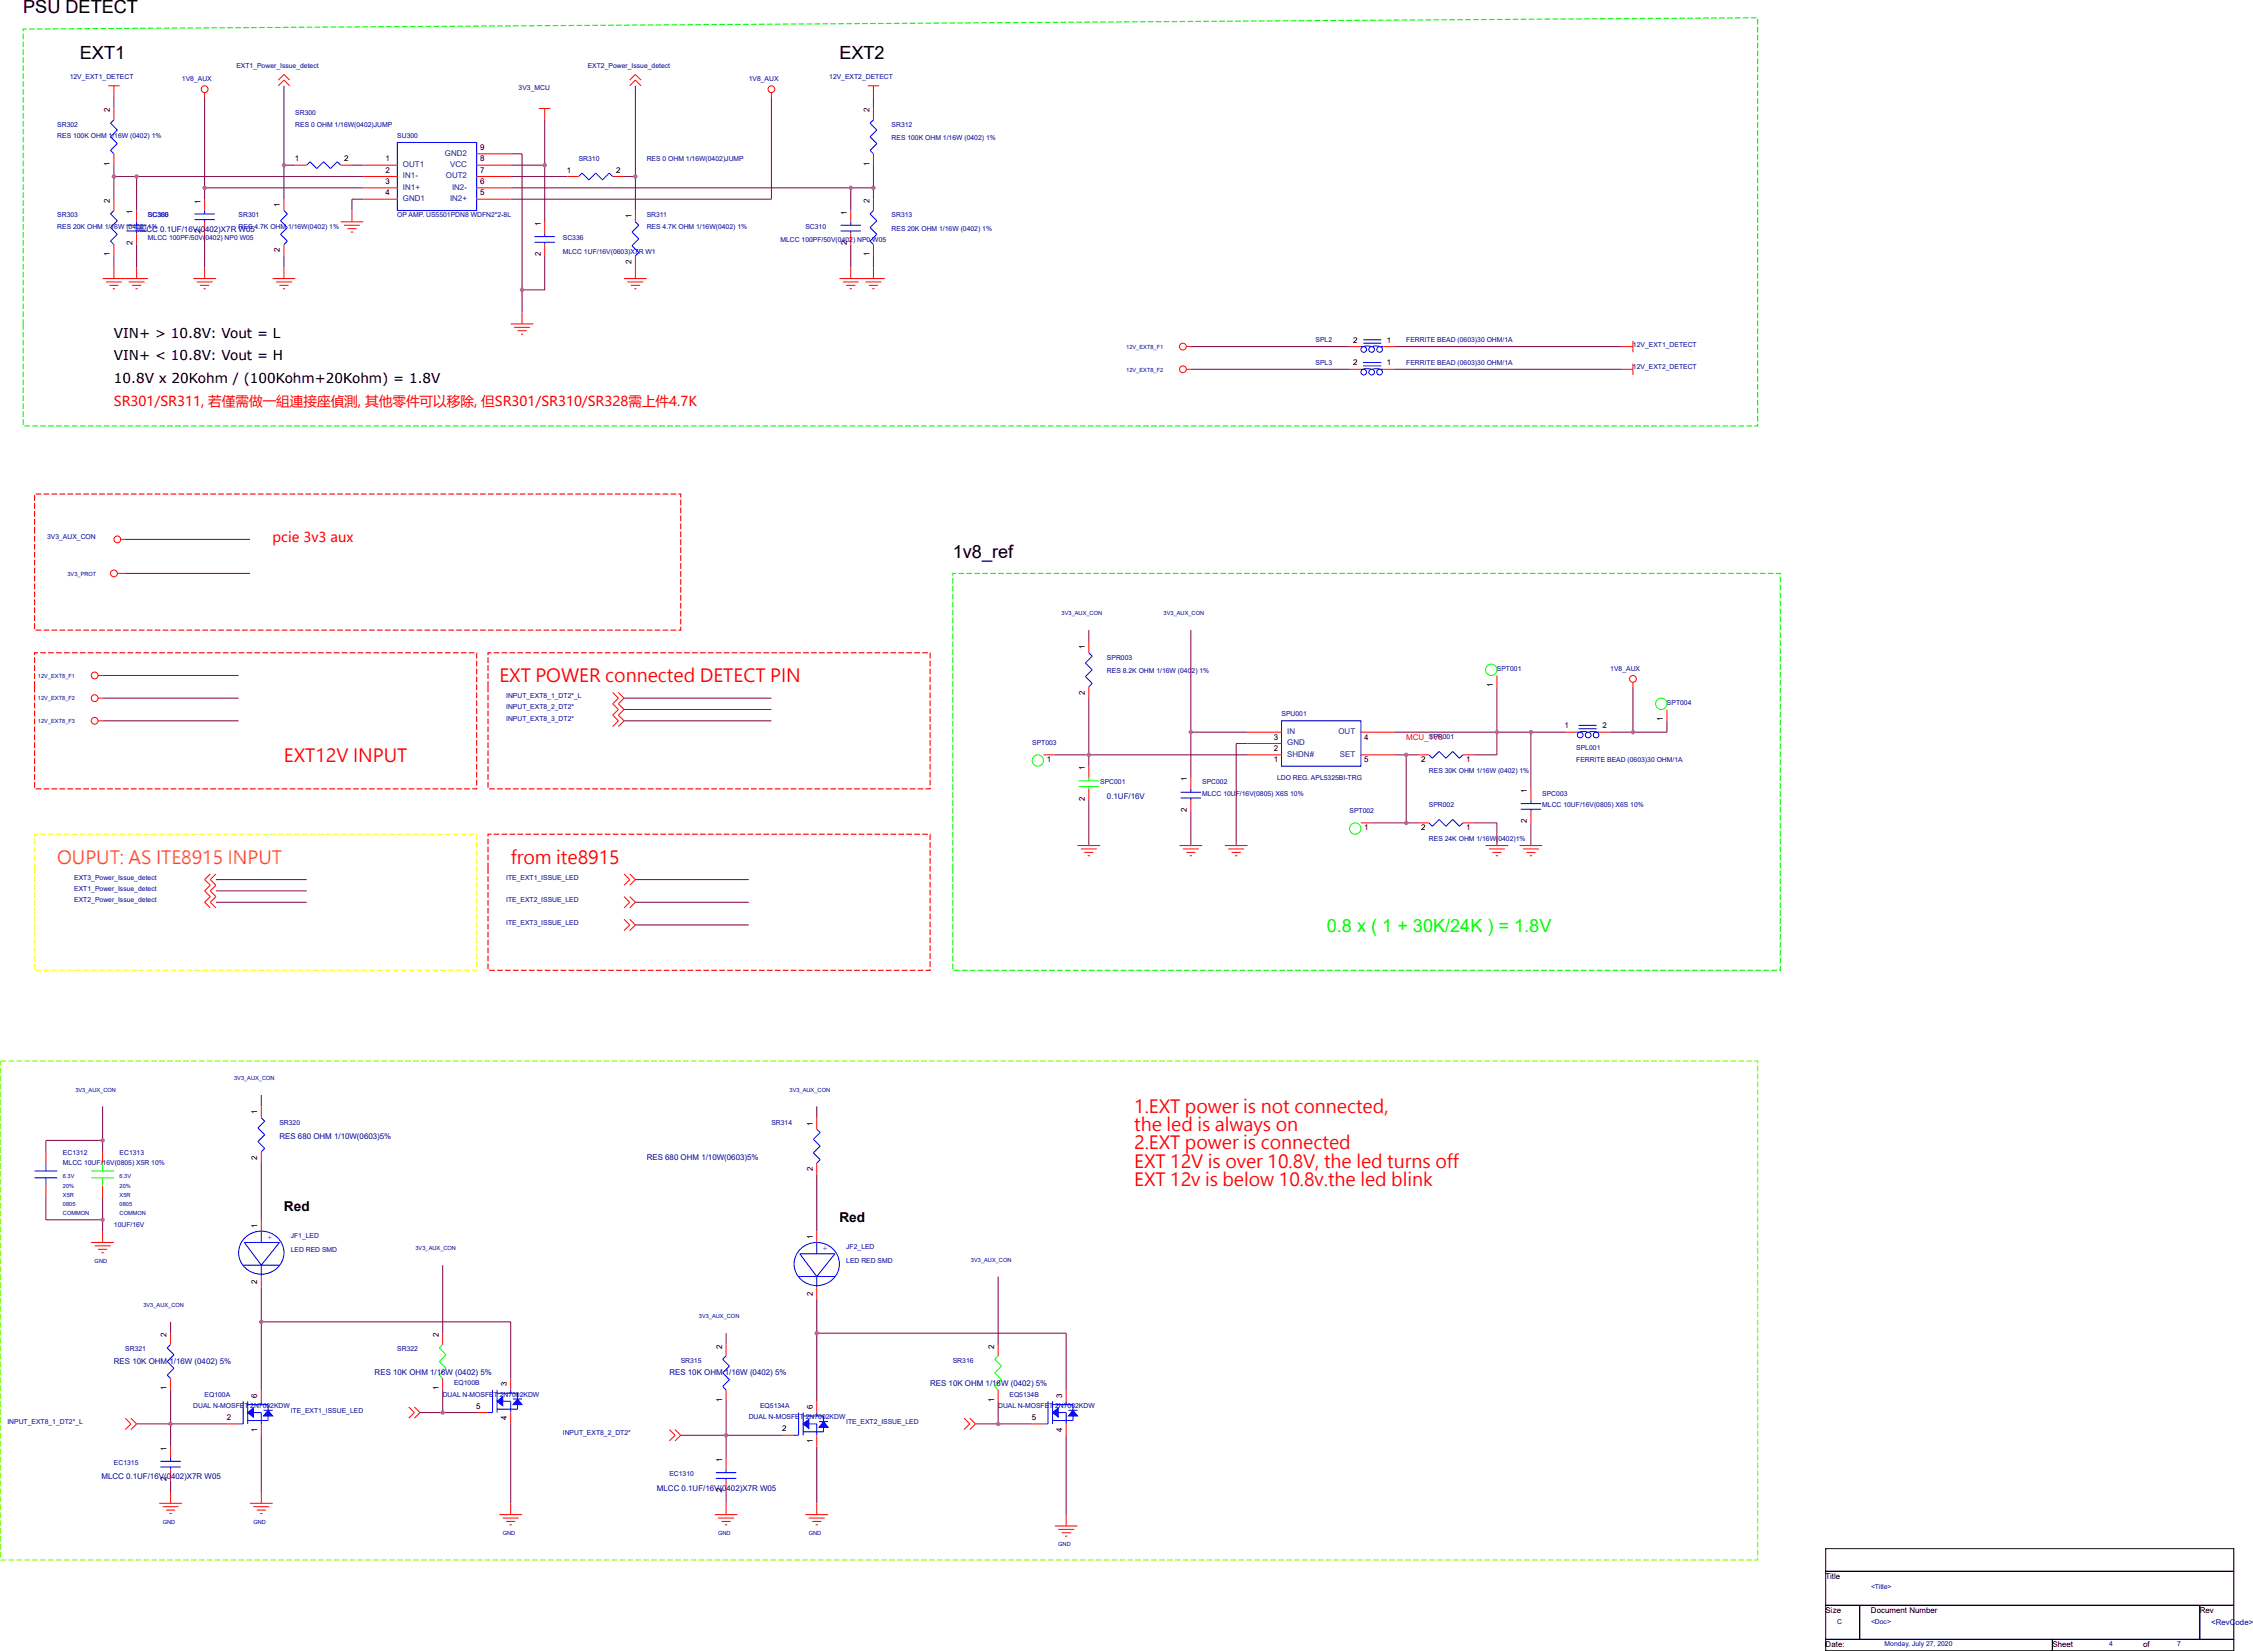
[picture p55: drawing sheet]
<svg xmlns="http://www.w3.org/2000/svg" width="271mm" height="199mm" viewBox="0 0 271 199" stroke-linecap="round" stroke-linejoin="round" font-family="sans-serif">
<defs><g id="words">
<g font-size="2.2">
<text x="2.8" y="1.6">PSU DETECT</text>
<text x="9.6" y="7">EXT1</text>
<text x="101.1" y="7">EXT2</text>
<text x="114.7" y="67.1">1v8_ref</text>
</g>
<g font-size="2.2" fill="#f00">
<text x="60.1" y="82.1">EXT POWER connected DETECT PIN</text>
<text x="34.2" y="91.7">EXT12V INPUT</text>
<text x="61.5" y="104">from ite8915</text>
<text x="136.6" y="134">1.EXT power is not connected,</text>
<text x="136.6" y="136.2">the led is always on</text>
<text x="136.6" y="138.4">2.EXT power is connected</text>
<text x="136.6" y="140.5">EXT 12V is over 10.8V, the led turns off</text>
<text x="136.6" y="142.7">EXT 12v is below 10.8v.the led blink</text>
</g>
<text font-size="2.2" fill="#ff8000" x="6.9" y="104">OUPUT: AS ITE8915 INPUT</text>
<text font-size="2.2" fill="#0f0" x="159.8" y="112.1">0.8 x ( 1 + 30K/24K ) = 1.8V</text>
<g font-size="1.6">
<text x="13.7" y="40.6">VIN+ &gt; 10.8V: Vout = L</text>
<text x="13.7" y="46.1">10.8V x 20Kohm / (100Kohm+20Kohm) = 1.8V</text>
<text x="13.7" y="43.4">VIN+ &lt; 10.8V: Vout = H</text>
<text x="34.2" y="145.7">Red</text>
<text x="101.1" y="147.1">Red</text>
</g>
<g font-size="1.6" fill="#f00">
<text x="13.7" y="48.8">SR301/SR311, 若僅需做一組連接座偵測, 其他零件可以移除, 但SR301/SR310/SR328需上件4.7K</text>
<text x="32.8" y="65.2">pcie 3v3 aux</text>
</g>
<g font-size="1">
<text x="13.2" y="13.5" transform="rotate(-90 13.2 13.5)">2</text>
<text x="104.7" y="13.5" transform="rotate(-90 104.7 13.5)">2</text>
<text x="13.2" y="19.9" transform="rotate(-90 13.2 19.9)">1</text>
<text x="35.5" y="19.4">1</text>
<text x="41.4" y="19.4">2</text>
<text x="46.4" y="19.4">1</text>
<text x="46.4" y="20.8">2</text>
<text x="46.4" y="22.1">3</text>
<text x="46.4" y="23.5">4</text>
<text x="57.8" y="23.5">5</text>
<text x="57.8" y="22.1">6</text>
<text x="57.8" y="20.8">7</text>
<text x="57.8" y="19.4">8</text>
<text x="57.8" y="18">9</text>
<text x="68.3" y="20.8">1</text>
<text x="74.2" y="20.8">2</text>
<text x="104.7" y="19.9" transform="rotate(-90 104.7 19.9)">1</text>
<text x="13.2" y="24.5" transform="rotate(-90 13.2 24.5)">2</text>
<text x="16" y="29.5" transform="rotate(-90 16 29.5)">2</text>
<text x="16" y="25.8" transform="rotate(-90 16 25.8)">1</text>
<text x="24.2" y="28.1" transform="rotate(-90 24.2 28.1)">2</text>
<text x="24.2" y="24.5" transform="rotate(-90 24.2 24.5)">1</text>
<text x="33.7" y="24.9" transform="rotate(-90 33.7 24.9)">1</text>
<text x="65.1" y="27.2" transform="rotate(-90 65.1 27.2)">1</text>
<text x="76" y="26.3" transform="rotate(-90 76 26.3)">1</text>
<text x="102" y="29.4" transform="rotate(-90 102 29.4)">2</text>
<text x="102" y="25.9" transform="rotate(-90 102 25.9)">1</text>
<text x="104.7" y="24.5" transform="rotate(-90 104.7 24.5)">2</text>
<text x="13.2" y="30.9" transform="rotate(-90 13.2 30.9)">1</text>
<text x="33.7" y="30.4" transform="rotate(-90 33.7 30.4)">2</text>
<text x="65.1" y="30.8" transform="rotate(-90 65.1 30.8)">2</text>
<text x="76" y="31.7" transform="rotate(-90 76 31.7)">2</text>
<text x="104.7" y="30.9" transform="rotate(-90 104.7 30.9)">1</text>
<text x="162.9" y="41.2">2</text>
<text x="167" y="41.2">1</text>
<text x="162.9" y="44">2</text>
<text x="167" y="44">1</text>
<text x="130.6" y="83.6" transform="rotate(-90 130.6 83.6)">2</text>
<text x="130.6" y="78.2" transform="rotate(-90 130.6 78.2)">1</text>
<text x="179.8" y="82.7" transform="rotate(-90 179.8 82.7)">1</text>
<text x="153.4" y="89">3</text>
<text x="164.3" y="89">4</text>
<text x="188.4" y="87.6">1</text>
<text x="192.9" y="87.6">2</text>
<text x="200.2" y="86.8" transform="rotate(-90 200.2 86.8)">1</text>
<text x="126" y="91.7">1</text>
<text x="130.6" y="92.7" transform="rotate(-90 130.6 92.7)">1</text>
<text x="142.9" y="94.1" transform="rotate(-90 142.9 94.1)">1</text>
<text x="153.4" y="91.7">1</text>
<text x="153.4" y="90.4">2</text>
<text x="164.3" y="91.7">5</text>
<text x="171.1" y="91.7">2</text>
<text x="176.5" y="91.7">1</text>
<text x="183.8" y="95.4" transform="rotate(-90 183.8 95.4)">1</text>
<text x="130.6" y="96.4" transform="rotate(-90 130.6 96.4)">2</text>
<text x="142.9" y="97.7" transform="rotate(-90 142.9 97.7)">2</text>
<text x="164.3" y="99.9">1</text>
<text x="171.1" y="99.9">2</text>
<text x="176.5" y="99.9">1</text>
<text x="183.8" y="99.1" transform="rotate(-90 183.8 99.1)">2</text>
<text x="31" y="134.1" transform="rotate(-90 31 134.1)">1</text>
<text x="97.9" y="135.5" transform="rotate(-90 97.9 135.5)">1</text>
<text x="31" y="139.6" transform="rotate(-90 31 139.6)">2</text>
<text x="97.9" y="140.9" transform="rotate(-90 97.9 140.9)">2</text>
<text x="31" y="147.8" transform="rotate(-90 31 147.8)">1</text>
<text x="97.9" y="149.1" transform="rotate(-90 97.9 149.1)">1</text>
<text x="31" y="154.6" transform="rotate(-90 31 154.6)">2</text>
<text x="97.9" y="155.9" transform="rotate(-90 97.9 155.9)">2</text>
<text x="20.1" y="160.9" transform="rotate(-90 20.1 160.9)">2</text>
<text x="52.8" y="160.9" transform="rotate(-90 52.8 160.9)">2</text>
<text x="20.1" y="167.3" transform="rotate(-90 20.1 167.3)">1</text>
<text x="52.8" y="167.3" transform="rotate(-90 52.8 167.3)">1</text>
<text x="61" y="166.9" transform="rotate(-90 61 166.9)">3</text>
<text x="86.9" y="162.3" transform="rotate(-90 86.9 162.3)">2</text>
<text x="119.7" y="162.3" transform="rotate(-90 119.7 162.3)">2</text>
<text x="27.3" y="170.9">2</text>
<text x="31" y="172.3" transform="rotate(-90 31 172.3)">1</text>
<text x="31" y="168.2" transform="rotate(-90 31 168.2)">6</text>
<text x="57.3" y="169.5">5</text>
<text x="61" y="171" transform="rotate(-90 61 171)">4</text>
<text x="86.9" y="168.7" transform="rotate(-90 86.9 168.7)">1</text>
<text x="94.2" y="172.3">2</text>
<text x="97.9" y="173.7" transform="rotate(-90 97.9 173.7)">1</text>
<text x="97.9" y="169.6" transform="rotate(-90 97.9 169.6)">6</text>
<text x="119.7" y="168.7" transform="rotate(-90 119.7 168.7)">1</text>
<text x="124.2" y="170.9">5</text>
<text x="127.9" y="172.3" transform="rotate(-90 127.9 172.3)">4</text>
<text x="127.9" y="168.2" transform="rotate(-90 127.9 168.2)">3</text>
<text x="20.1" y="178.2" transform="rotate(-90 20.1 178.2)">2</text>
<text x="20.1" y="174.6" transform="rotate(-90 20.1 174.6)">1</text>
<text x="86.9" y="179.6" transform="rotate(-90 86.9 179.6)">2</text>
<text x="86.9" y="176" transform="rotate(-90 86.9 176)">1</text>
<text x="219.8" y="190">Title</text>
<text x="219.8" y="194.1">Size</text>
<text x="225.3" y="194.1">Document Number</text>
<text x="264.9" y="194.1">Rev</text>
<text x="219.8" y="198.2">Date:</text>
<text x="247.1" y="198.2">Sheet</text>
<text x="258" y="198.2">of</text>
</g>
<g font-size="1" fill="#004080">
<text x="48.5" y="20.1">OUT1</text>
<text x="48.5" y="21.4">IN1-</text>
<text x="48.5" y="22.8">IN1+</text>
<text x="53.6" y="18.7">GND2</text>
<text x="53.7" y="21.4">OUT2</text>
<text x="54.2" y="20.1">VCC</text>
<text x="54.4" y="22.8">IN2-</text>
<text x="48.5" y="24.2">GND1</text>
<text x="54.2" y="24.2">IN2+</text>
<text x="155" y="89.7">GND</text>
<text x="155" y="88.3">IN</text>
<text x="161.2" y="88.3">OUT</text>
<text x="155" y="91.1">SHDN#</text>
<text x="161.3" y="91.1">SET</text>
</g>
<g font-size="1" fill="#0000a0">
<text x="16.3" y="27.9">MLCC 0.1UF/16V(0402)X7R W05</text>
<text x="133.3" y="96.2">0.1UF/16V</text>
<text x="33.6" y="137.1">RES 680 OHM 1/10W(0603)5%</text>
<text x="77.9" y="139.6">RES 680 OHM 1/10W(0603)5%</text>
<text x="13.7" y="164.1">RES 10K OHM 1/16W (0402) 5%</text>
<text x="45.1" y="165.5">RES 10K OHM 1/16W (0402) 5%</text>
<text x="80.6" y="165.5">RES 10K OHM 1/16W (0402) 5%</text>
<text x="112" y="166.9">RES 10K OHM 1/16W (0402) 5%</text>
<text x="12.2" y="178.1">MLCC 0.1UF/16V(0402)X7R W05</text>
<text x="79.1" y="179.4">MLCC 0.1UF/16V(0402)X7R W05</text>
<text x="266.2" y="195.5">&lt;RevCode&gt;</text>
</g>
<text font-size="1" fill="#f00" x="169.3" y="89.1">MCU_1V8</text>
<g font-size="1" fill="#00f">
<text x="32.2" y="148.6" transform="rotate(90 32.2 148.6)">+</text>
<text x="99.1" y="150" transform="rotate(90 99.1 150)">+</text>
</g>
<g font-size=".8" fill="#0000a0">
<text x="8.4" y="9.5">12V_EXT1_DETECT</text>
<text x="21.9" y="9.8">1V8_AUX</text>
<text x="28.5" y="8.1">EXT1_Power_Issue_detect</text>
<text x="62.4" y="10.9">3V3_MCU</text>
<text x="70.8" y="8.1">EXT2_Power_Issue_detect</text>
<text x="90.2" y="9.8">1V8_AUX</text>
<text x="99.8" y="9.5">12V_EXT2_DETECT</text>
<text x="6.9" y="15.2">SR302</text>
<text x="6.9" y="16.6">RES 100K OHM 1/16W (0402) 1%</text>
<text x="35.6" y="13.9">SR300</text>
<text x="35.6" y="15.2">RES 0 OHM 1/16W(0402)JUMP</text>
<text x="47.8" y="16.6">SU300</text>
<text x="107.3" y="15.2">SR312</text>
<text x="107.3" y="16.9">RES 100K OHM 1/16W (0402) 1%</text>
<text x="69.7" y="19.3">SR310</text>
<text x="77.9" y="19.3">RES 0 OHM 1/16W(0402)JUMP</text>
<text x="6.9" y="26.2">SR303</text>
<text x="6.9" y="27.5">RES 20K OHM 1/16W (0402) 1%</text>
<text x="17.8" y="26.2">SC366</text>
<text x="17.8" y="26.2">SC300</text>
<text x="17.8" y="28.9">MLCC 100PF/50V(0402) NP0 W05</text>
<text x="28.7" y="26.2">SR301</text>
<text x="28.7" y="27.5">RES 4.7K OHM 1/16W(0402) 1%</text>
<text x="47.8" y="26.2">OP AMP. US5501PDN8 WDFN2*2-8L</text>
<text x="67.8" y="28.9">SC336</text>
<text x="77.9" y="26.2">SR311</text>
<text x="77.9" y="27.5">RES 4.7K OHM 1/16W(0402) 1%</text>
<text x="94" y="29.2">MLCC 100PF/50V(0402) NP0 W05</text>
<text x="97" y="27.5">SC310</text>
<text x="107.3" y="26.2">SR313</text>
<text x="107.3" y="27.8">RES 20K OHM 1/16W (0402) 1%</text>
<text x="67.8" y="30.5">MLCC 1UF/16V(0603)X7R W1</text>
<text x="158.4" y="41.2">SPL2</text>
<text x="169.3" y="41.2">FERRITE BEAD (0603)30 OHM/1A</text>
<text x="196.6" y="41.7">12V_EXT1_DETECT</text>
<text x="158.4" y="43.9">SPL3</text>
<text x="169.3" y="43.9">FERRITE BEAD (0603)30 OHM/1A</text>
<text x="196.6" y="44.4">12V_EXT2_DETECT</text>
<text x="5.7" y="64.9">3V3_AUX_CON</text>
<text x="133.3" y="79.4">SPR003</text>
<text x="133.3" y="81">RES 8.2K OHM 1/16W (0402) 1%</text>
<text x="180.2" y="80.8">SPT001</text>
<text x="193.9" y="80.8">1V8_AUX</text>
<text x="60.9" y="84">INPUT_EXT8_1_DT2*_L</text>
<text x="60.9" y="85.4">INPUT_EXT8_2_DT2*</text>
<text x="60.9" y="86.8">INPUT_EXT8_3_DT2*</text>
<text x="124.3" y="89.6">SPT003</text>
<text x="154.3" y="86.2">SPU001</text>
<text x="172" y="88.9">SPR001</text>
<text x="200.7" y="84.8">SPT004</text>
<text x="132.5" y="94.4">SPC001</text>
<text x="144.7" y="94.4">SPC002</text>
<text x="144.7" y="95.8">MLCC 10UF/16V(0805) X6S 10%</text>
<text x="153.8" y="93.9">LDO REG. APL5325BI-TRG</text>
<text x="172" y="93">RES 30K OHM 1/16W (0402) 1%</text>
<text x="185.7" y="95.8">SPC003</text>
<text x="189.8" y="90.3">SPL001</text>
<text x="189.8" y="91.7">FERRITE BEAD (0603)30 OHM/1A</text>
<text x="162.5" y="97.8">SPT002</text>
<text x="172" y="97.1">SPR002</text>
<text x="172" y="101.2">RES 24K OHM 1/16W(0402)1%</text>
<text x="185.7" y="97.1">MLCC 10UF/16V(0805) X6S 10%</text>
<text x="8.9" y="105.9">EXT3_Power_Issue_detect</text>
<text x="8.9" y="107.2">EXT1_Power_Issue_detect</text>
<text x="60.9" y="105.9">ITE_EXT1_ISSUE_LED</text>
<text x="8.9" y="108.6">EXT2_Power_Issue_detect</text>
<text x="60.9" y="108.6">ITE_EXT2_ISSUE_LED</text>
<text x="60.9" y="111.3">ITE_EXT3_ISSUE_LED</text>
<text x="33.6" y="135.3">SR320</text>
<text x="92.9" y="135.3">SR314</text>
<text x="7.6" y="139">EC1312</text>
<text x="7.6" y="140.3">MLCC 10UF/16V(0805) X5R 10%</text>
<text x="14.4" y="139">EC1313</text>
<text x="13.7" y="147.6">10UF/16V</text>
<text x="35" y="149">JF1_LED</text>
<text x="35" y="150.6">LED RED SMD</text>
<text x="101.9" y="150.4">JF2_LED</text>
<text x="101.9" y="152">LED RED SMD</text>
<text x="15.1" y="162.6">SR321</text>
<text x="47.8" y="162.6">SR322</text>
<text x="54.7" y="166.7">EQ100B</text>
<text x="82" y="164">SR315</text>
<text x="114.7" y="164">SR316</text>
<text x=".9" y="171.4">INPUT_EXT8_1_DT2*_L</text>
<text x="23.3" y="169.5">DUAL N-MOSFET 2N7002KDW</text>
<text x="24.6" y="168.1">EQ100A</text>
<text x="35" y="170">ITE_EXT1_ISSUE_LED</text>
<text x="53.3" y="168.1">DUAL N-MOSFET 2N7002KDW</text>
<text x="67.8" y="172.7">INPUT_EXT8_2_DT2*</text>
<text x="90.2" y="170.8">DUAL N-MOSFET 2N7002KDW</text>
<text x="91.5" y="169.5">EQ5134A</text>
<text x="101.9" y="171.4">ITE_EXT2_ISSUE_LED</text>
<text x="120.2" y="169.5">DUAL N-MOSFET 2N7002KDW</text>
<text x="121.5" y="168.1">EQ5134B</text>
<text x="13.7" y="176.3">EC1315</text>
<text x="80.6" y="177.7">EC1310</text>
<text x="225.3" y="191.3">&lt;Title&gt;</text>
<text x="221.2" y="195.4">C</text>
<text x="225.3" y="195.4">&lt;Doc&gt;</text>
<text x="226.9" y="198.1">Monday, July 27, 2020</text>
<text x="253.9" y="198.1">4</text>
<text x="262.1" y="198.1">7</text>
</g>
<g font-size=".7" fill="#0000a0">
<text x="135.6" y="42">12V_EXT8_F1</text>
<text x="135.6" y="44.7">12V_EXT8_F2</text>
<text x="8.1" y="69.3">3V3_PROT</text>
<text x="127.8" y="74.1">3V3_AUX_CON</text>
<text x="140.1" y="74.1">3V3_AUX_CON</text>
<text x="4.6" y="81.6">12V_EXT8_F1</text>
<text x="4.6" y="84.3">12V_EXT8_F2</text>
<text x="4.6" y="87">12V_EXT8_F3</text>
<text x="9.1" y="131.4">3V3_AUX_CON</text>
<text x="28.2" y="130">3V3_AUX_CON</text>
<text x="95.1" y="131.4">3V3_AUX_CON</text>
<text x="7.6" y="141.8">6.3V</text>
<text x="7.6" y="143">20%</text>
<text x="14.4" y="141.8">6.3V</text>
<text x="14.4" y="143">20%</text>
<text x="7.6" y="146.3">COMMON</text>
<text x="7.6" y="145.2">0805</text>
<text x="7.6" y="144.1">X5R</text>
<text x="14.4" y="146.3">COMMON</text>
<text x="14.4" y="145.2">0805</text>
<text x="14.4" y="144.1">X5R</text>
<text x="11.4" y="152">GND</text>
<text x="50" y="150.5">3V3_AUX_CON</text>
<text x="116.9" y="151.9">3V3_AUX_CON</text>
<text x="17.3" y="157.3">3V3_AUX_CON</text>
<text x="84.1" y="158.7">3V3_AUX_CON</text>
<text x="19.6" y="183.4">GND</text>
<text x="30.5" y="183.4">GND</text>
<text x="60.5" y="184.8">GND</text>
<text x="86.5" y="184.8">GND</text>
<text x="97.4" y="184.8">GND</text>
<text x="127.4" y="186.1">GND</text>
</g>
</g></defs>
<g fill="none" stroke="#00f" stroke-width=".12">
<path d="M47.8 17.1h9.6v8.2h-9.6zM15.2 27.1h2.5M15.2 27.8h2.5M16.4 26.7v.4M16.4 27.8v.3M23.4 25.7h2.5M23.4 26.4h2.5M24.6 25.3v.4M24.6 26.4v.3M64.4 28.5h2.4M64.4 29.2h2.4M65.6 28.1v.4"/>
<path d="M65.6 29.2v.2M101.2 27.1h2.5M101.2 27.8h2.5M102.4 26.7v.4M102.4 27.8v.3M163.9 44.4h.4M163.9 41.7h.4M164.1 44.4h.7h.3M164.1 41.7l.3-.1 .7 .1M164.1 44h2.2M164.1 43.6h2.2M164.1 41.3h2.2"/>
<path d="M164.1 40.9h2.2M165.2 44.4h.7h.7M165.2 41.7l.3-.1 1.1 .1M142.2 95.4h2.4M142.2 96h2.4M143.4 94.9v.5M143.4 96v.3M154.3 86.8h9.6v5.4h-9.6zM183.1 96.7h2.5M183.1 97.4h2.5M184.3 96.3v.4M184.3 97.4v.3"/>
<path d="M189.8 88.1h.7h.7M190.1 87.7h2.1M190.1 87.3h2.1M191.3 88.1h.3h.6M192.1 88.1h.4M5.5 140v.9M4.2 140.9h2.7M4.2 141.8h2.7M5.5 141.8v.9M29.3 152.3h4.3M29.3 149.1a2.72 2.72 0 0 1 3.3-.7 2.72 2.72 0 0 1 1.5 3 2.73 2.73 0 0 1-3.2 1.9 2.73 2.73 0 0 1-2.1-3.1l.2-.6zM29.4 149.5h4.2"/>
<path d="M31.5 148.2v1.3M31.5 152.3v1.3M96.2 153.6h4.3M96.2 150.5a2.72 2.72 0 0 1 3.3-.7 2.72 2.72 0 0 1 1.5 2.9 2.73 2.73 0 0 1-3.2 2 2.73 2.73 0 0 1-2.1-3.2l.2-.5zM96.3 150.9h4.2M98.3 149.5v1.4M98.3 153.6v1.4M19.3 175.9h2.5M19.3 176.6h2.5M20.5 175.5v.4M20.5 176.6v.2M29.3 168.7v2.7h-.6"/>
<path d="M29.8 168.7v2.7M29.8 169.1h2.5v.6M30.5 170h1v1.4M31.5 168.7v.4M31.7 169.7h1.1M32.3 170.4v.6h-2.5M59.3 167.3v2.7h-.5M59.8 167.3v2.7M59.8 167.7h2.5v.7M60.5 168.7h1v1.3M61.5 167.3v.4M61.8 168.4h1.1"/>
<path d="M62.3 169.1v.5h-2.5M86.2 177.2h2.4M86.2 177.9h2.4M87.4 176.8v.4M87.4 177.9v.3M96.2 170v2.7h-.6M96.7 170v2.7M96.7 170.4h2.5v.7M97.4 171.4h.9v1.3M98.3 170v.4M98.6 171.1h1.1M99.2 171.8v.5h-2.5"/>
<path d="M126.2 168.7v2.7h-.6M126.7 169.1h2.5v.6M126.7 168.7v2.7M127.4 170h1v1.4M128.4 168.7v.4M128.6 169.7h1.1M129.2 170.4v.6h-2.5"/>
<circle cx="164.2" cy="42.1" r=".34"/>
<circle cx="164.2" cy="44.8" r=".34"/>
<circle cx="165.2" cy="42.1" r=".34"/>
<circle cx="165.2" cy="44.8" r=".34"/>
<circle cx="166.1" cy="44.8" r=".34"/>
<circle cx="166.1" cy="42.1" r=".34"/>
<circle cx="190.3" cy="88.5" r=".34"/>
<circle cx="191.2" cy="88.5" r=".34"/>
<circle cx="192.2" cy="88.5" r=".34"/>
</g>
<g fill="#00f" stroke="#00f" stroke-width=".12">
<path d="M59.8 168.7l.7-.6v1.1z"/>
<path d="M62.3 168.4l.6 .7h-1.1z"/>
<path d="M29.8 170l.7-.5v1.1z"/>
<path d="M32.3 169.7l.5 .7h-1.1z"/>
<path d="M126.7 170l.7-.5v1.1z"/>
<path d="M129.2 169.7l.5 .7h-1.1z"/>
<path d="M96.7 171.4l.7-.6v1.1z"/>
<path d="M99.2 171.1l.5 .7h-1.1z"/>
</g>
<g fill="none" stroke="#f00" stroke-width=".12">
<path d="M13 10.3h1.4M13.7 10.3v1.4M13.7 13.1v1.3M13.7 18.5v1.4M24.6 11.1v.6M35.6 19.9h1.3M41 19.9h1.4M43.7 19.9h4.1M57.4 19.9h4.1M57.4 18.5h4.1M64.9 13.1h1.4M65.6 13.1v1.3"/>
<path d="M92.9 11.1v.6M104.5 10.3h1.3M105.2 10.3v1.4M105.2 13.1v1.3M105.2 18.5v1.4M12.4 33.5h5.4M12.8 33.9h1.9M13.2 34.3h1.1M13.6 34.8h.3M13.7 24v1.3M13.7 29.4v1.4M13.7 32.2v1.3"/>
<path d="M15.5 33.9h1.9M15.9 34.3h1.1M16.3 34.8h.3M16.4 25.3v1.4M16.4 28.1v1.3M16.4 32.2v1.3M23.3 33.5h2.7M23.7 33.9h1.9M24.1 34.3h1.1M24.5 34.8h.3M24.6 24v1.3M24.6 26.7v1.4"/>
<path d="M24.6 32.2v1.3M32.8 33.5h2.8M33.2 33.9h1.9M33.6 34.3h1.1M34.1 34.8h.2M34.2 24v1.3M34.2 29.4v1.4M34.2 32.2v1.3M41 26.7h2.7M41.4 27.1h1.9M41.8 27.5h1.1M42.2 27.9h.3"/>
<path d="M42.4 25.3v1.4M43.7 21.2h4.1M43.7 22.6h4.1M43.7 24h4.1M57.4 21.2h4.1M57.4 22.6h4.1M57.4 24h4.1M61.5 39h2.7M61.9 39.4h1.9M62.3 39.8h1.1M62.9 37.6v1.4M65.6 26.7v1.4"/>
<path d="M65.6 29.4v1.4M68.3 21.2h1.4M73.8 21.2h1.3M75.1 33.5h2.8M75.5 33.9h2M76 34.3h1M76.4 34.8h.2M76.5 25.3v1.4M76.5 30.8v2.7M101.1 33.5h5.4M101.5 33.9h1.9M101.9 34.3h1.1"/>
<path d="M102.3 34.8h.3M102.4 25.3v1.4M102.4 28.1v1.3M102.4 32.2v1.3M104.2 33.9h1.9M104.6 34.3h1.1M105 34.8h.3M105.2 24v1.3M105.2 29.4v1.4M105.2 32.2v1.3M62.7 40.2h.3M142.8 44.4h.6"/>
<path d="M142.8 41.7h.6M162.5 44.4h1.4M162.5 41.7h1.4M166.6 44.4h1.3M166.6 41.7h1.3M195.2 44.4h1.4M195.2 41.7h1.4M196.6 41v1.4M196.6 43.8v1.3M14.1 69h1M14.5 64.9h.6M131.1 77.2v1.4"/>
<path d="M11.8 81.3h.6M11.8 84h.6M11.8 86.8h.6M125.6 90.9h1.4M131.1 82.7v1.3M131.1 92.2v1.4M131.1 94.9v1.4M143.4 93.6v1.3M143.4 96.3v1.4M150.2 90.9h4.1M150.2 89.5h4.1M150.2 88.1h4.1"/>
<path d="M163.9 90.9h4M163.9 99h1.3M163.9 88.1h4M170.7 90.9h1.3M170.7 99h1.3M176.1 90.9h1.4M176.1 99h1.4M180.2 81.3v1.4M184.3 94.9v1.4M184.3 97.7v1.3M188.4 88.1h1.4M192.5 88.1h1.4"/>
<path d="M196.6 82.1v.6M200.7 85.4v1.4M129.7 101.8h2.8M130.1 102.2h2M130.5 102.6h1.1M131 103h.2M142 101.8h2.7M142.4 102.2h1.9M142.8 102.6h1.1M143.2 103h.3M147.5 101.8h2.7M147.9 102.2h1.9"/>
<path d="M148.3 102.6h1.1M148.7 103h.3M178.9 101.8h2.7M179.3 102.2h1.9M179.7 102.6h1.1M180.1 103h.3M183 101.8h2.7M183.4 102.2h1.9M183.8 102.6h1.1M184.2 103h.3M5.5 138.6v1.4M12.4 138.6v1.4"/>
<path d="M31.5 133.2v1.3M31.5 138.6v1.4M98.3 134.5v1.4M98.3 140v1.4M5.5 142.7v1.4M11 149.5h2.7M11.4 150h1.9M11.8 150.4h1.1M12.2 150.8h.3M12.4 142.7v1.4M12.4 148.2v1.3M31.5 146.8v1.4"/>
<path d="M31.5 153.6v1.4M98.3 148.2v1.3M98.3 155v1.4M20.5 160.5v1.3M20.5 165.9v1.4M20.5 174.1v1.4M20.5 176.8v1.4M20.5 179.6v1.3M27.4 171.4h1.3M31.5 167.3v1.4M31.5 171.4v1.3M31.5 179.6v1.3"/>
<path d="M53.3 160.5v1.3M53.3 165.9v1.4M57.4 170h1.4M61.5 165.9v1.4M61.5 170v1.4M87.4 161.8v1.4M87.4 167.3v1.4M87.4 175.5v1.3M87.4 178.2v1.4M94.2 172.7h1.4M98.3 168.7v1.3M98.3 172.7v1.4"/>
<path d="M120.2 161.8v1.4M120.2 167.3v1.4M124.3 171.4h1.3M128.4 167.3v1.4M128.4 171.4v1.3M19.2 180.9h2.7M19.6 181.3h1.9M20 181.8h1.1M20.4 182.2h.3M30.1 180.9h2.7M30.5 181.3h1.9M30.9 181.8h1.1"/>
<path d="M31.3 182.2h.3M60.1 182.3h2.8M60.5 182.7h1.9M60.9 183.1h1.1M61.4 183.5h.2M61.5 180.9v1.4M86.1 182.3h2.7M86.5 182.7h1.9M86.9 183.1h1.1M87.3 183.5h.3M87.4 180.9v1.4M97 182.3h2.7"/>
<path d="M97.4 182.7h1.9M97.8 183.1h1.1M98.2 183.5h.3M98.3 180.9v1.4M127 183.7h2.7M127.4 184.1h1.9M127.8 184.5h1.1M128.2 184.9h.3M128.4 182.3v1.4"/>
<circle cx="24.6" cy="10.7" r=".41"/>
<circle cx="92.9" cy="10.7" r=".41"/>
<circle cx="142.4" cy="41.7" r=".41"/>
<circle cx="142.4" cy="44.4" r=".41"/>
<circle cx="13.7" cy="69" r=".41"/>
<circle cx="14.1" cy="64.9" r=".41"/>
<circle cx="11.4" cy="84" r=".41"/>
<circle cx="11.4" cy="81.3" r=".41"/>
<circle cx="11.4" cy="86.8" r=".41"/>
<circle cx="196.6" cy="81.7" r=".41"/>
</g>
<g fill="#000" stroke="#00f" stroke-width=".12">
<path d="M13.3 14.8l.4-.4zM14.1 15.6l-.8 .9zM14.1 17.3l-.8 .8zM13.3 18.1l.4 .4zM13.3 14.8l.8 .8zM13.3 16.5l.8 .8zM37.3 19.5l-.4 .4zM37.3 19.5l.8 .8zM39 19.5l.8 .8zM40.6 19.5l.4 .4zM104.8 14.8l.4-.4zM105.6 15.6l-.8 .9z"/>
<path d="M104.8 18.1l.8-.8zM104.8 18.1l.4 .4zM104.8 14.8l.8 .8zM104.8 16.5l.8 .8zM13.3 25.7l.4-.4zM13.3 27.4l.8-.8zM14.1 28.2l-.8 .8zM13.3 29l.4 .4zM13.3 25.7l.8 .9zM13.3 27.4l.8 .8zM33.8 28.2l.8 .8zM33.8 26.6l.8 .8z"/>
<path d="M34.2 25.3l.4 .4zM34.6 29l-.4 .4zM34.6 27.4l-.8 .8zM34.6 25.7l-.8 .9zM39 19.5l-.9 .8zM39.8 20.3l.8-.8zM69.7 21.2l.4-.4zM70.1 20.8l.8 .9zM70.9 21.7l.8-.9zM71.7 20.8l.8 .9zM72.5 21.7l.9-.9zM73.4 20.8l.4 .4z"/>
<path d="M76.1 29.6l.8 .8zM76.1 27.9l.8 .9zM76.5 26.7l.4 .4zM76.5 30.8l.4-.4zM76.1 29.6l.8-.8zM76.1 27.9l.8-.8zM104.8 25.7l.4-.4zM104.8 27.4l.8-.8zM105.6 28.2l-.8 .8zM104.8 29l.4 .4zM104.8 25.7l.8 .9zM104.8 27.4l.8 .8z"/>
<path d="M130.7 79.8l.8 .8zM131.1 78.6l.4 .4zM130.7 79.8l.8-.8zM130.7 81.4l.8 .9zM131.5 82.3l-.4 .4zM130.7 81.4l.8-.8zM172 99l.5 .5zM172 90.9l.5 .4zM173.3 98.6l-.8 .9zM173.3 90.4l-.8 .9zM173.3 98.6l.8 .9zM173.3 90.4l.8 .9z"/>
<path d="M174.1 99.5l.8-.9zM174.1 91.3l.8-.9zM174.9 98.6l.8 .9zM174.9 90.4l.8 .9zM176.1 99l-.4 .5zM176.1 90.9l-.4 .4zM31.1 137.4l.8 .8zM31.1 135.8l.8 .8zM31.5 134.5l.4 .4zM31.9 138.2l-.4 .4zM31.9 136.6l-.8 .8zM31.9 134.9l-.8 .9z"/>
<path d="M97.9 138.8l.8 .8zM97.9 137.1l.8 .8zM98.3 135.9l.4 .4zM98.7 139.6l-.4 .4zM97.9 138.8l.8-.9zM98.7 136.3l-.8 .8zM29.4 149.5l2.1 2.8zM33.6 149.5l-2.1 2.8zM96.3 150.9l2 2.7zM100.5 150.9l-2.2 2.7zM20.1 162.2l.4-.4zM20.1 163.9l.9-.8z"/>
<path d="M21 164.7l-.9 .8zM20.1 165.5l.4 .4zM20.1 162.2l.9 .9zM20.1 163.9l.9 .8zM87.4 163.2l-.4 .4zM87.8 164.4l-.8 .8zM87.8 166.1l-.8 .8zM87 166.9l.4 .4zM87 163.6l.8 .8zM87 165.2l.8 .9z"/>
</g>
<path d="M52.9 162.2l.4-.4zM52.9 163.9l.8-.8zM53.7 164.7l-.8 .8zM52.9 165.5l.4 .4zM52.9 162.2l.8 .9zM52.9 163.9l.8 .8zM119.8 163.6l.4-.4zM120.6 164.4l-.8 .8zM119.8 166.9l.8-.8zM119.8 166.9l.4 .4zM119.8 163.6l.8 .8zM119.8 165.2l.8 .9z" fill="#000" stroke="#0f0" stroke-width=".12"/>
<g fill="none" stroke="#0f0" stroke-width=".12">
<path d="M129.9 94h2.4M129.9 94.7h2.4M131.1 93.6v.4M131.1 94.7v.2M12.4 140v.9M11 140.9h2.7M11 141.8h2.7M12.4 141.8v.9"/>
<circle cx="125" cy="91.5" r=".68"/>
<circle cx="163.2" cy="99.7" r=".68"/>
<circle cx="179.5" cy="80.6" r=".68"/>
<circle cx="200" cy="84.7" r=".68"/>
</g>
<g fill="#000" stroke="#f00" stroke-width=".12">
<path d="M34.2 9l.7 .6zM34.2 9l-.7 .6zM34.2 9.6l.7 .7zM34.2 9.6l-.7 .7zM76.5 9l.7 .6zM75.8 9.6l.7-.6zM76.5 9.6l.7 .7zM76.5 9.6l-.7 .7zM73.8 83.3l.7 .7zM74.5 84l-.7 .7zM73.8 84.7l.7 .7zM73.8 86.1l.7-.7z"/>
<path d="M73.8 86.1l.7 .7zM73.8 87.4l.7-.6zM75.1 84l-.6 .7zM74.5 83.3l.6 .7zM75.1 85.4l-.6 .7zM74.5 84.7l.6 .7zM75.1 86.8l-.6 .6zM74.5 86.1l.6 .7zM24.6 105.9l.7-.7zM24.6 105.9l.7 .6zM24.6 107.2l.7-.7zM24.6 107.2l.7 .7z"/>
<path d="M24.6 108.6l.7-.7zM24.6 108.6l.7 .7zM26 105.2l-.7 .7zM25.3 105.9l.7 .6zM26 106.5l-.7 .7zM25.3 107.2l.7 .7zM26 107.9l-.7 .7zM25.3 108.6l.7 .7zM75.1 105.2l.7 .7zM75.1 106.5l.7-.6zM75.1 107.9l.7 .7zM75.1 109.3l.7-.7z"/>
<path d="M75.1 110.6l.7 .7zM75.1 112l.7-.7zM75.8 106.5l.7-.6zM75.8 105.2l.7 .7zM75.8 109.3l.7-.7zM75.8 107.9l.7 .7zM75.8 112l.7-.7zM75.8 110.6l.7 .7zM15.1 170.7l.7 .7zM15.1 172.1l.7-.7zM16.4 171.4l-.6 .7zM15.8 170.7l.6 .7z"/>
<path d="M49.2 169.3l.7 .7zM49.9 170l-.7 .7zM49.9 170.7l.7-.7zM49.9 169.3l.7 .7zM80.6 172.1l.7 .6zM80.6 173.4l.7-.7zM82 172.7l-.7 .7zM81.3 172.1l.7 .6zM116.1 170.7l.7 .7zM116.8 171.4l-.7 .7zM117.4 171.4l-.6 .7zM116.8 170.7l.6 .7z"/>
</g>
<path d="M219.8 186.4h49.1v2.7h-49.1zM219.8 189.1h49.1v4.1h-49.1zM219.8 193.2h4.1v4.1h-4.1zM219.8 197.3h27.3v1.4h-27.3zM223.9 193.2h41v4.1h-41zM247.1 197.3h21.8v1.4h-21.8zM264.9 193.2h4v4.1h-4z" fill="none" stroke="#000" stroke-width=".12"/>
<g fill="none" stroke="#800040" stroke-width=".12">
<path d="M13.7 11.7v1.4M13.7 19.9v4.1M24.6 11.7v12.3M34.2 10.3v13.7M34.2 19.9h1.4M42.4 19.9h1.3M61.5 19.9h4.1M61.5 18.5h1.4v19.1M65.6 14.4v12.3M76.5 10.3v15M92.9 11.7v12.3h-31.4M105.2 11.7v1.4"/>
<path d="M105.2 19.9v4.1M13.7 21.2h30M13.7 30.8v1.4M16.4 21.2v4.1M16.4 29.4v2.8M24.6 28.1v4.1M24.6 22.6h19.1M34.2 30.8v1.4M43.7 24h-1.3v1.3M61.5 21.2h6.8M61.5 22.6h43.7M65.6 30.8v4.1h-2.7"/>
<path d="M75.1 21.2h1.4M102.4 22.6v2.7M102.4 29.4v2.8M105.2 30.8v1.4M143.4 41.7h19.1M143.4 44.4h19.1M167.9 41.7h27.3M167.9 44.4h27.3M15.1 64.9h15M15.1 69h15M131.1 75.8v1.4M143.4 75.8v17.8"/>
<path d="M12.4 84h16.3M12.4 86.8h16.3M12.4 81.3h16.3M75.1 84h17.8M75.1 85.4h17.8M75.1 86.8h17.8M127 90.9h23.2M131.1 84v8.2M131.1 96.3v5.5M143.4 88.1h6.8M143.4 97.7v4.1M150.2 89.5h-1.4v12.3"/>
<path d="M165.2 99h5.5M167.9 88.1h20.5M167.9 90.9h2.8M169.3 90.9v8.1M177.5 99h2.7v2.8M180.2 82.7v8.2h-2.7M184.3 88.1v6.8M184.3 99v2.8M196.6 82.7v5.4M200.7 86.8v1.3h-6.8M26 105.9h10.9M26 108.6h10.9"/>
<path d="M26 107.2h10.9M76.5 105.9h13.6M76.5 108.6h13.6M76.5 111.3h13.6M12.4 133.2v5.4M12.4 137.3h-6.9v1.3M31.5 131.8v1.4M31.5 140v6.8M98.3 133.2v1.3M5.5 144.1v2.7h6.9M12.4 144.1v4.1M20.5 159.1v1.4"/>
<path d="M31.5 155v12.3M31.5 159.1h30v6.8M53.3 152.3v8.2M98.3 141.4v6.8M98.3 156.4v12.3M120.2 153.6v8.2M16.4 171.4h11M20.5 167.3v6.8M20.5 178.2v1.4M31.5 172.7v6.9M50.6 170h6.8M53.3 167.3v2.7"/>
<path d="M61.5 171.4v9.5M82 172.7h12.2M87.4 160.5v1.3M87.4 168.7v6.8M87.4 179.6v1.3M98.3 174.1v6.8M98.3 160.5h30.1v6.8M117.4 171.4h6.9M120.2 168.7v2.7M128.4 172.7v9.6"/>
</g>
<g fill="#f0f">
<circle cx="34.2" cy="19.9" r=".27"/>
<circle cx="76.5" cy="21.2" r=".27"/>
<circle cx="24.6" cy="22.6" r=".27"/>
<circle cx="13.7" cy="21.2" r=".27"/>
<circle cx="16.4" cy="21.2" r=".27"/>
<circle cx="102.4" cy="22.6" r=".27"/>
<circle cx="65.6" cy="19.9" r=".27"/>
<circle cx="105.2" cy="22.6" r=".27"/>
<circle cx="87.4" cy="172.7" r=".27"/>
<circle cx="98.3" cy="160.5" r=".27"/>
<circle cx="31.5" cy="159.1" r=".27"/>
<circle cx="20.5" cy="171.4" r=".27"/>
<circle cx="196.6" cy="88.1" r=".27"/>
<circle cx="180.2" cy="88.1" r=".27"/>
<circle cx="184.3" cy="88.1" r=".27"/>
<circle cx="131.1" cy="90.9" r=".27"/>
<circle cx="169.3" cy="99" r=".27"/>
<circle cx="169.3" cy="90.9" r=".27"/>
<circle cx="143.4" cy="88.1" r=".27"/>
<circle cx="12.4" cy="137.3" r=".27"/>
<circle cx="12.4" cy="146.8" r=".27"/>
<circle cx="120.2" cy="171.4" r=".27"/>
<circle cx="53.3" cy="170" r=".27"/>
<circle cx="62.9" cy="34.9" r=".27"/>
</g>
<path d="M2.8 3.5l208.8-1.4v49.2h-208.8zM114.7 69h99.7v47.8h-99.7z" fill="none" stroke="#0f0" stroke-width=".14" stroke-dasharray=".7 .3" stroke-linecap="butt"/>
<path d="M4.2 59.5h77.8v16.3h-77.8zM4.2 78.6h53.2v16.3h-53.2zM58.8 78.6h53.2v16.3h-53.2zM58.8 100.4h53.2v16.4h-53.2z" fill="none" stroke="#f00" stroke-width=".14" stroke-dasharray=".7 .3" stroke-linecap="butt"/>
<path d="M4.2 100.4h53.2v16.4h-53.2z" fill="none" stroke="#ff0" stroke-width=".14" stroke-dasharray=".7 .3" stroke-linecap="butt"/>
<path d="M.1 127.7h211.5v60.1h-211.5z" fill="none" stroke="#80ff00" stroke-width=".14" stroke-dasharray=".7 .3" stroke-linecap="butt"/>
<use href="#words"/>
</svg>
